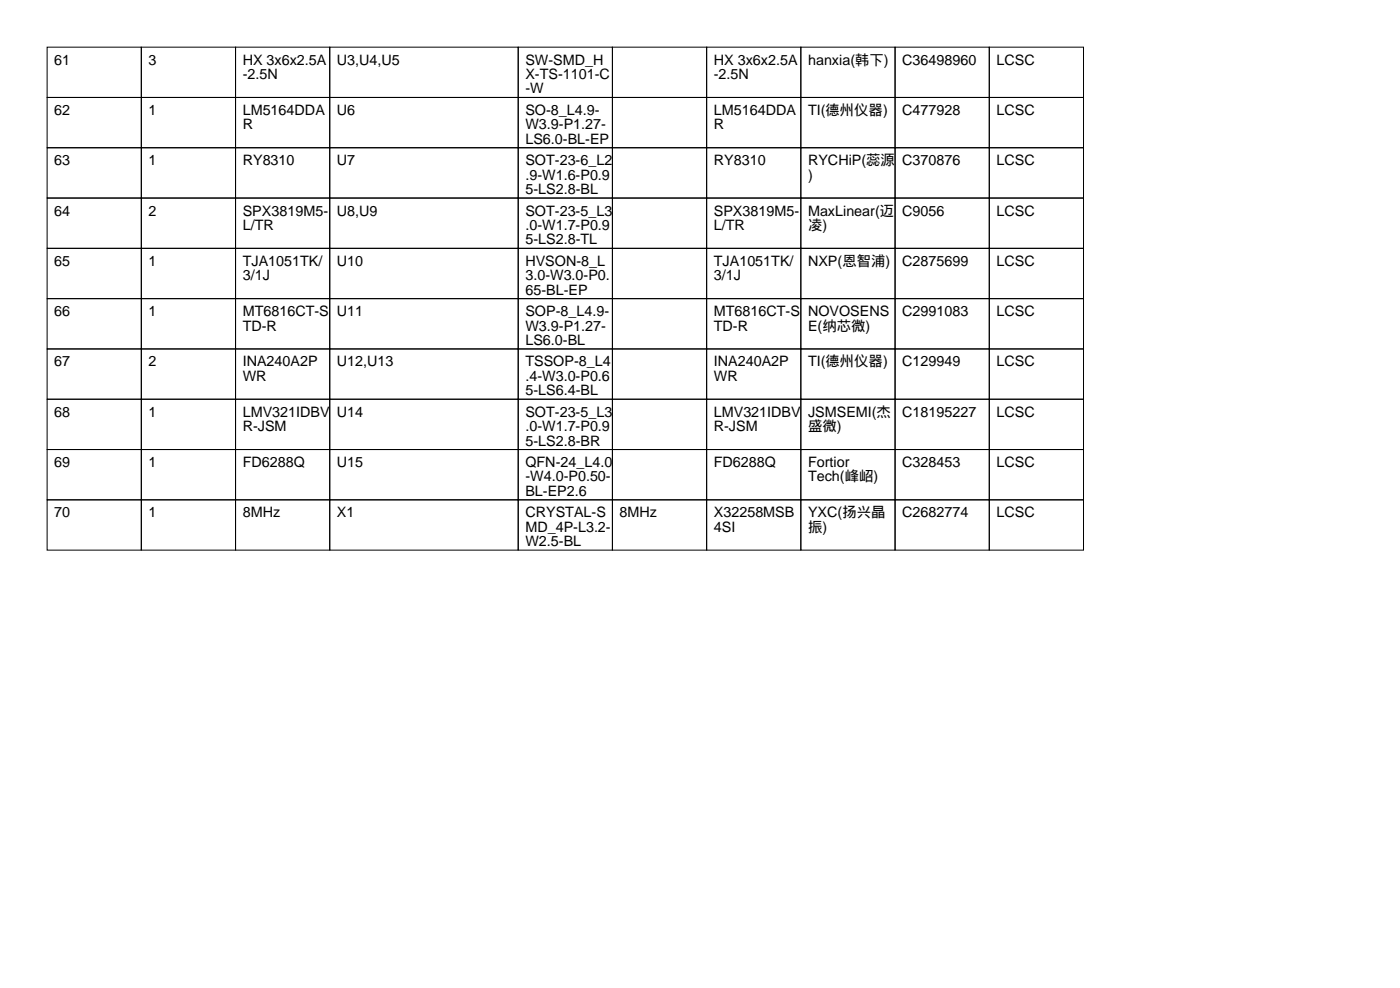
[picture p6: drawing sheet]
<svg xmlns="http://www.w3.org/2000/svg" width="297mm" height="210mm" viewBox="0 0 297 210" stroke-linecap="round" stroke-linejoin="round" font-family="sans-serif">
<defs><g id="words">
<g font-size="3">
<text x="11.5" y="13.7">61</text>
<text x="31.5" y="13.7">3</text>
<text x="51.5" y="13.7">HX 3x6x2.5A</text>
<text x="51.5" y="16.8">-2.5N</text>
<text x="71.5" y="13.7">U3,U4,U5</text>
<text x="111.5" y="13.7">SW-SMD_H</text>
<text x="111.5" y="16.8">X-TS-1101-C</text>
<text x="151.5" y="13.7">HX 3x6x2.5A</text>
<text x="151.5" y="16.8">-2.5N</text>
<text x="171.5" y="13.7">hanxia(韩下)</text>
<text x="191.5" y="13.7">C36498960</text>
<text x="211.5" y="13.7">LCSC</text>
<text x="111.5" y="19.8">-W</text>
<text x="11.5" y="24.4">62</text>
<text x="31.5" y="24.4">1</text>
<text x="51.5" y="24.4">LM5164DDA</text>
<text x="51.5" y="27.4">R</text>
<text x="71.5" y="24.4">U6</text>
<text x="111.5" y="24.4">SO-8_L4.9-</text>
<text x="111.5" y="27.4">W3.9-P1.27-</text>
<text x="151.5" y="24.4">LM5164DDA</text>
<text x="151.5" y="27.4">R</text>
<text x="171.5" y="24.4">TI(德州仪器)</text>
<text x="191.5" y="24.4">C477928</text>
<text x="211.5" y="24.4">LCSC</text>
<text x="11.5" y="35.1">63</text>
<text x="31.5" y="35.1">1</text>
<text x="51.5" y="35.1">RY8310</text>
<text x="71.5" y="35.1">U7</text>
<text x="111.5" y="30.5">LS6.0-BL-EP</text>
<text x="111.5" y="35.1">SOT-23-6_L2</text>
<text x="151.5" y="35.1">RY8310</text>
<text x="171.5" y="35.1">RYCHiP(蕊源</text>
<text x="191.5" y="35.1">C370876</text>
<text x="211.5" y="35.1">LCSC</text>
<text x="111.5" y="38.1">.9-W1.6-P0.9</text>
<text x="111.5" y="41.2">5-LS2.8-BL</text>
<text x="171.5" y="38.1">)</text>
<text x="11.5" y="45.7">64</text>
<text x="31.5" y="45.7">2</text>
<text x="51.5" y="45.7">SPX3819M5-</text>
<text x="71.5" y="45.7">U8,U9</text>
<text x="111.5" y="45.7">SOT-23-5_L3</text>
<text x="151.5" y="45.7">SPX3819M5-</text>
<text x="171.5" y="45.7">MaxLinear(迈</text>
<text x="191.5" y="45.7">C9056</text>
<text x="211.5" y="45.7">LCSC</text>
<text x="51.5" y="48.8">L/TR</text>
<text x="111.5" y="48.8">.0-W1.7-P0.9</text>
<text x="111.5" y="51.8">5-LS2.8-TL</text>
<text x="151.5" y="48.8">L/TR</text>
<text x="171.5" y="48.8">凌)</text>
<text x="11.5" y="56.4">65</text>
<text x="31.5" y="56.4">1</text>
<text x="51.5" y="56.4">TJA1051TK/</text>
<text x="51.5" y="59.4">3/1J</text>
<text x="71.5" y="56.4">U10</text>
<text x="111.5" y="56.4">HVSON-8_L</text>
<text x="111.5" y="59.4">3.0-W3.0-P0.</text>
<text x="151.5" y="56.4">TJA1051TK/</text>
<text x="151.5" y="59.4">3/1J</text>
<text x="171.5" y="56.4">NXP(恩智浦)</text>
<text x="191.5" y="56.4">C2875699</text>
<text x="211.5" y="56.4">LCSC</text>
<text x="111.5" y="62.5">65-BL-EP</text>
<text x="11.5" y="67.1">66</text>
<text x="31.5" y="67.1">1</text>
<text x="51.5" y="67.1">MT6816CT-S</text>
<text x="51.5" y="70.1">TD-R</text>
<text x="71.5" y="67.1">U11</text>
<text x="111.5" y="67.1">SOP-8_L4.9-</text>
<text x="111.5" y="70.1">W3.9-P1.27-</text>
<text x="151.5" y="67.1">MT6816CT-S</text>
<text x="151.5" y="70.1">TD-R</text>
<text x="171.5" y="67.1">NOVOSENS</text>
<text x="171.5" y="70.1">E(纳芯微)</text>
<text x="191.5" y="67.1">C2991083</text>
<text x="211.5" y="67.1">LCSC</text>
<text x="11.5" y="77.7">67</text>
<text x="31.5" y="77.7">2</text>
<text x="51.5" y="77.7">INA240A2P</text>
<text x="71.5" y="77.7">U12,U13</text>
<text x="111.5" y="73.2">LS6.0-BL</text>
<text x="111.5" y="77.7">TSSOP-8_L4</text>
<text x="151.5" y="77.7">INA240A2P</text>
<text x="171.5" y="77.7">TI(德州仪器)</text>
<text x="191.5" y="77.7">C129949</text>
<text x="211.5" y="77.7">LCSC</text>
<text x="51.5" y="80.8">WR</text>
<text x="111.5" y="80.8">.4-W3.0-P0.6</text>
<text x="111.5" y="83.8">5-LS6.4-BL</text>
<text x="151.5" y="80.8">WR</text>
<text x="11.5" y="88.4">68</text>
<text x="31.5" y="88.4">1</text>
<text x="51.5" y="88.4">LMV321IDBV</text>
<text x="71.5" y="88.4">U14</text>
<text x="111.5" y="88.4">SOT-23-5_L3</text>
<text x="151.5" y="88.4">LMV321IDBV</text>
<text x="171.5" y="88.4">JSMSEMI(杰</text>
<text x="191.5" y="88.4">C18195227</text>
<text x="211.5" y="88.4">LCSC</text>
<text x="51.5" y="91.4">R-JSM</text>
<text x="111.5" y="91.4">.0-W1.7-P0.9</text>
<text x="111.5" y="94.5">5-LS2.8-BR</text>
<text x="151.5" y="91.4">R-JSM</text>
<text x="171.5" y="91.4">盛微)</text>
<text x="11.5" y="99.1">69</text>
<text x="31.5" y="99.1">1</text>
<text x="51.5" y="99.1">FD6288Q</text>
<text x="71.5" y="99.1">U15</text>
<text x="111.5" y="99.1">QFN-24_L4.0</text>
<text x="151.5" y="99.1">FD6288Q</text>
<text x="171.5" y="99.1">Fortior</text>
<text x="191.5" y="99.1">C328453</text>
<text x="211.5" y="99.1">LCSC</text>
<text x="111.5" y="102.1">-W4.0-P0.50-</text>
<text x="111.5" y="105.2">BL-EP2.6</text>
<text x="171.5" y="102.1">Tech(峰岹)</text>
<text x="11.5" y="109.7">70</text>
<text x="31.5" y="109.7">1</text>
<text x="51.5" y="109.7">8MHz</text>
<text x="71.5" y="109.7">X1</text>
<text x="111.5" y="109.7">CRYSTAL-S</text>
<text x="111.5" y="112.8">MD_4P-L3.2-</text>
<text x="131.5" y="109.7">8MHz</text>
<text x="151.5" y="109.7">X32258MSB</text>
<text x="151.5" y="112.8">4SI</text>
<text x="171.5" y="109.7">YXC(扬兴晶</text>
<text x="171.5" y="112.8">振)</text>
<text x="191.5" y="109.7">C2682774</text>
<text x="211.5" y="109.7">LCSC</text>
<text x="111.5" y="115.8">W2.5-BL</text>
</g>
</g></defs>
<g fill="none" stroke="#000" stroke-width=".21">
<path d="M10 10h20v10.7h-20zM30 10h20v10.7h-20zM50 10h20v10.7h-20zM70 10h40v10.7h-40zM110 10h20v10.7h-20zM130 10h20v10.7h-20zM150 10h20v10.7h-20zM170 10h20v10.7h-20zM190 10h20v10.7h-20zM210 10h20v10.7h-20zM10 20.7h20v10.6h-20zM10 31.3h20v10.7h-20z"/>
<path d="M30 20.7h20v10.6h-20zM30 31.3h20v10.7h-20zM50 20.7h20v10.6h-20zM50 31.3h20v10.7h-20zM70 20.7h40v10.6h-40zM70 31.3h40v10.7h-40zM110 20.7h20v10.6h-20zM110 31.3h20v10.7h-20zM130 20.7h20v10.6h-20zM130 31.3h20v10.7h-20zM150 20.7h20v10.6h-20zM150 31.3h20v10.7h-20z"/>
<path d="M170 20.7h20v10.6h-20zM170 31.3h20v10.7h-20zM190 20.7h20v10.6h-20zM190 31.3h20v10.7h-20zM210 20.7h20v10.6h-20zM210 31.3h20v10.7h-20zM10 42h20v10.7h-20zM10 52.7h20v10.6h-20zM30 42h20v10.7h-20zM30 52.7h20v10.6h-20zM50 42h20v10.7h-20zM50 52.7h20v10.6h-20z"/>
<path d="M70 42h40v10.7h-40zM70 52.7h40v10.6h-40zM110 42h20v10.7h-20zM110 52.7h20v10.6h-20zM130 42h20v10.7h-20zM130 52.7h20v10.6h-20zM150 42h20v10.7h-20zM150 52.7h20v10.6h-20zM170 42h20v10.7h-20zM170 52.7h20v10.6h-20zM190 42h20v10.7h-20zM190 52.7h20v10.6h-20z"/>
<path d="M210 42h20v10.7h-20zM210 52.7h20v10.6h-20zM10 63.3h20v10.7h-20zM10 74h20v10.7h-20zM30 63.3h20v10.7h-20zM30 74h20v10.7h-20zM50 63.3h20v10.7h-20zM50 74h20v10.7h-20zM70 63.3h40v10.7h-40zM70 74h40v10.7h-40zM110 63.3h20v10.7h-20zM110 74h20v10.7h-20z"/>
<path d="M130 63.3h20v10.7h-20zM130 74h20v10.7h-20zM150 63.3h20v10.7h-20zM150 74h20v10.7h-20zM170 63.3h20v10.7h-20zM170 74h20v10.7h-20zM190 63.3h20v10.7h-20zM190 74h20v10.7h-20zM210 63.3h20v10.7h-20zM210 74h20v10.7h-20zM10 84.7h20v10.6h-20zM10 95.3h20v10.7h-20z"/>
<path d="M30 84.7h20v10.6h-20zM30 95.3h20v10.7h-20zM50 84.7h20v10.6h-20zM50 95.3h20v10.7h-20zM70 84.7h40v10.6h-40zM70 95.3h40v10.7h-40zM110 84.7h20v10.6h-20zM110 95.3h20v10.7h-20zM130 84.7h20v10.6h-20zM130 95.3h20v10.7h-20zM150 84.7h20v10.6h-20zM150 95.3h20v10.7h-20z"/>
<path d="M170 84.7h20v10.6h-20zM170 95.3h20v10.7h-20zM190 84.7h20v10.6h-20zM190 95.3h20v10.7h-20zM210 84.7h20v10.6h-20zM210 95.3h20v10.7h-20zM10 106h20v10.7h-20zM30 106h20v10.7h-20zM50 106h20v10.7h-20zM70 106h40v10.7h-40zM110 106h20v10.7h-20zM130 106h20v10.7h-20z"/>
<path d="M150 106h20v10.7h-20zM170 106h20v10.7h-20zM190 106h20v10.7h-20zM210 106h20v10.7h-20z"/>
</g>
<use href="#words"/>
</svg>
